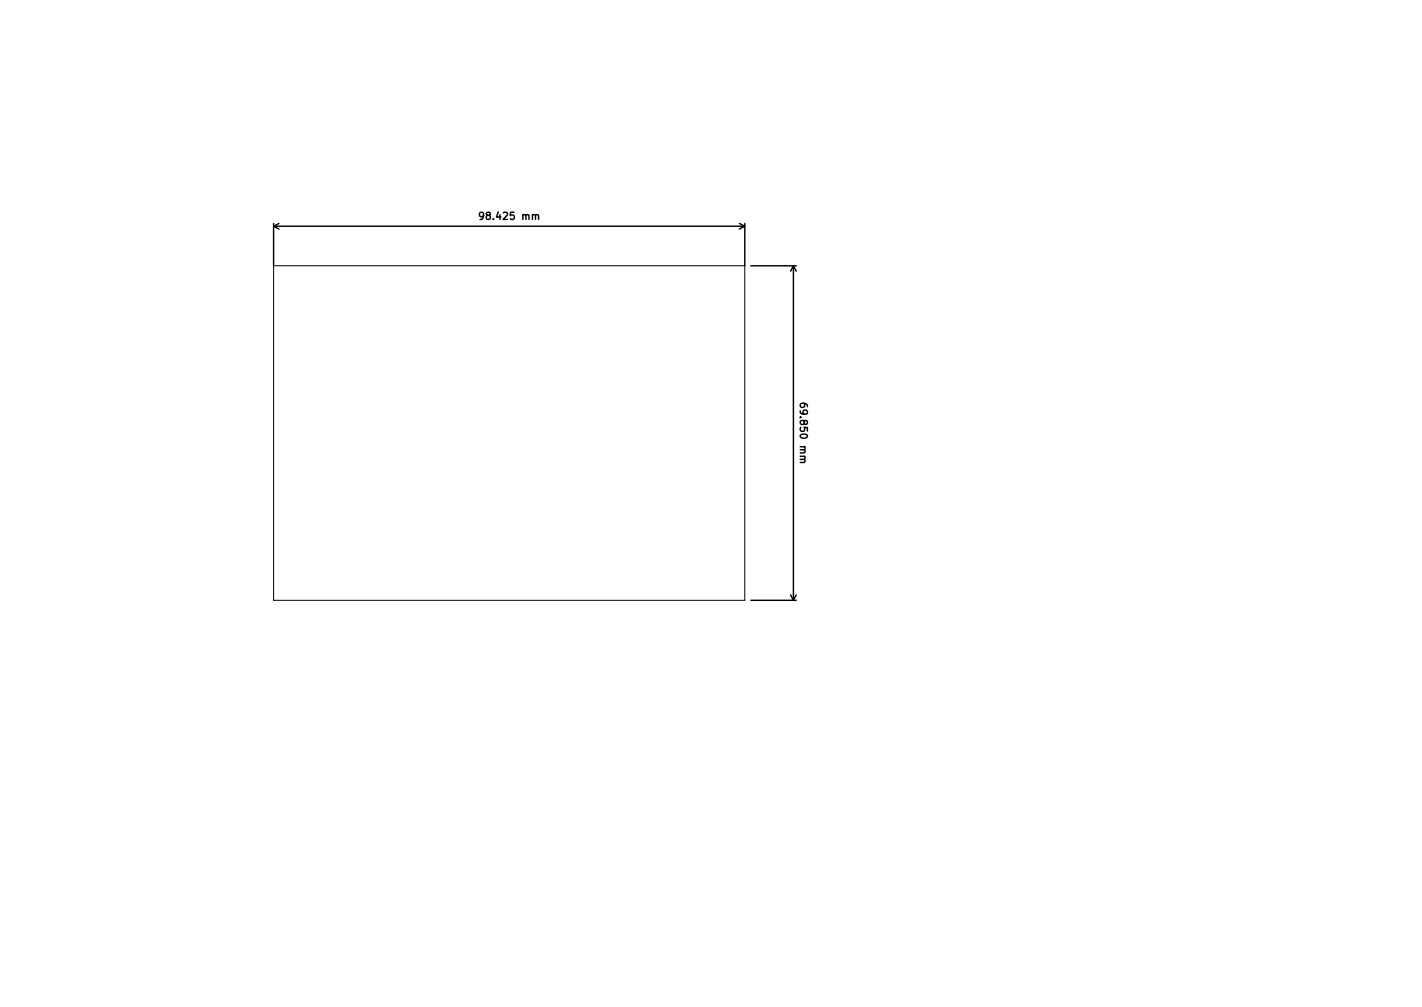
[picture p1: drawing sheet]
<svg xmlns="http://www.w3.org/2000/svg" width="297mm" height="210mm" viewBox="0 0 297 210" stroke-linecap="round" stroke-linejoin="round" font-family="sans-serif">
<defs><g id="words">
<g font-size="2.1">
<text x="101" y="45.9">98.425 mm</text>
<text x="167.1" y="85.1" transform="rotate(90 167.1 85.1)">69.850 mm</text>
</g>
</g></defs>
<path d="M57.1 55.5h98.5v69.8h-98.5z" fill="none" stroke="#000" stroke-width=".21"/>
<g fill="none" stroke="#000" stroke-width=".3">
<path d="M57.1 47.2h98.5M57.1 46.7v8.8M57.1 47.2l1.2 .6M58.3 46.7l-1.2 .5M101 45l-.3 .2h-.4l-.2-.2 .2-.6 .4-.1 .2 .2a.99 .99 0 0 1-.3 1.3h-.3M111.9 45l.2-.2 .3 .1 .1 .9M154.4 46.7l1.2 .5M155.6 46.7v8.8M155.6 47.2l-1.2 .6M156.8 55.5h9.5M165.7 55.5v69.8M165.7 55.5l-.6 1.1"/>
<path d="M165.7 55.5l.6 1.1M167.8 84.2l.3 .3v.3l-.3 .3-.6-.2v-.4l.1-.2a.99 .99 0 0 1 1.4 .3v.3M167.9 95.9l.3 .2-.1 .4-.9 .1M156.8 125.3h9.5M165.1 124.2l.6 1.1M166.3 124.2l-.6 1.1"/>
</g>
<use href="#words"/>
</svg>
